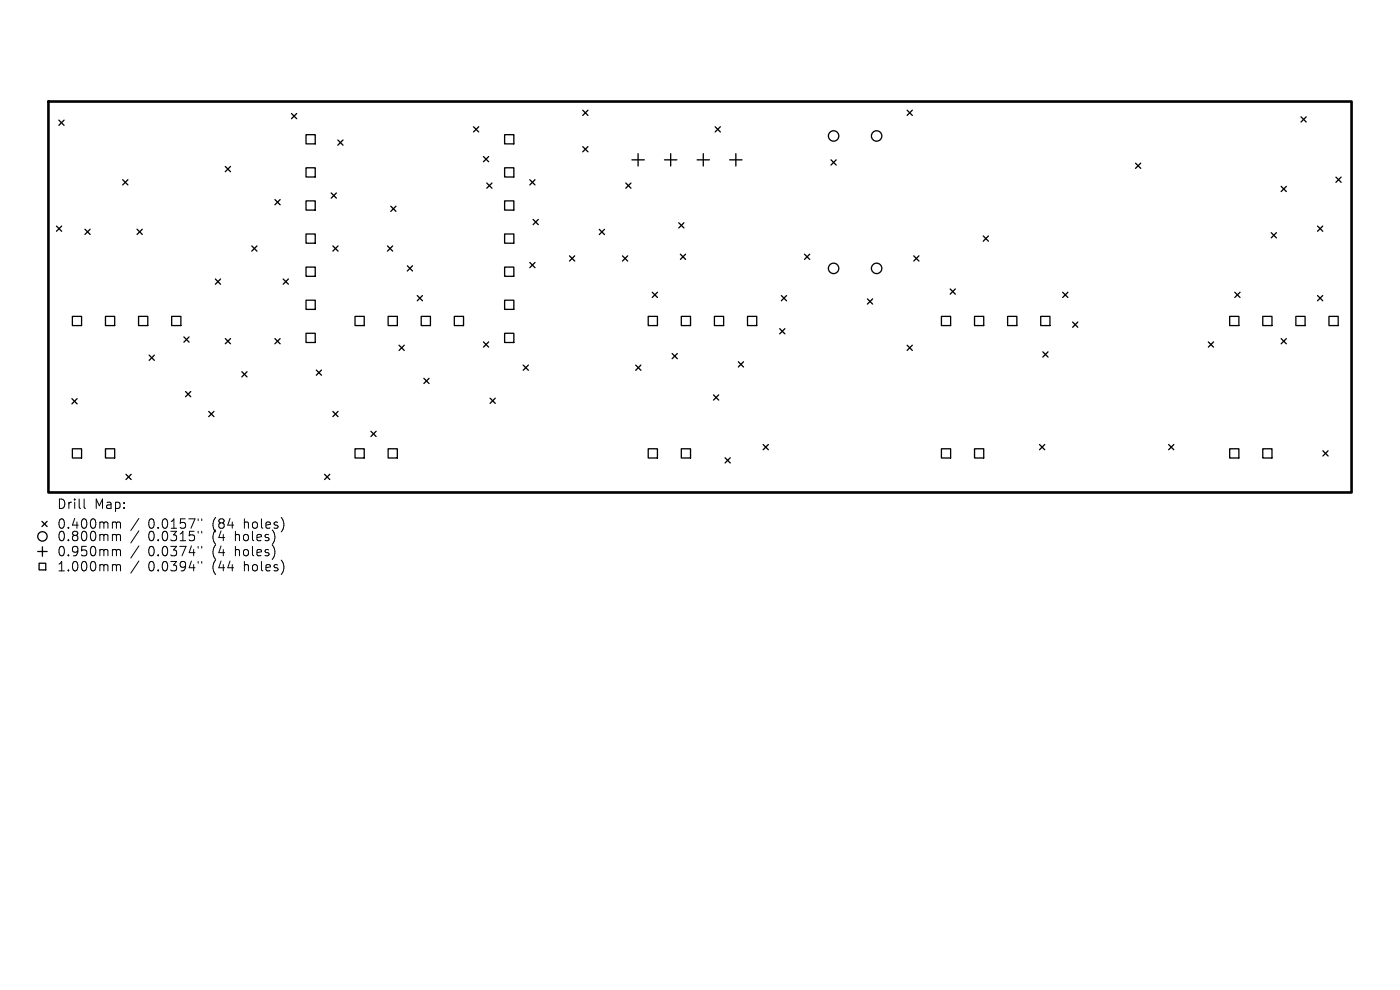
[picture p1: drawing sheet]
<svg xmlns="http://www.w3.org/2000/svg" width="297mm" height="210mm" viewBox="0 0 297 210" stroke-linecap="round" stroke-linejoin="round" font-family="sans-serif">
<defs><g id="words">
<g font-size="2.8">
<text x="12" y="108.2">Drill</text>
<text x="12" y="112.4">0.400mm</text>
<text x="20" y="108.2">Map:</text>
<text x="31.4" y="112.4">0.0157&quot;</text>
<text x="45.2" y="112.4">(84</text>
<text x="52" y="112.4">holes)</text>
<text x="12" y="115.1">0.800mm</text>
<text x="12" y="118.3">0.950mm</text>
<text x="31.4" y="115.1">0.0315&quot;</text>
<text x="31.4" y="118.3">0.0374&quot;</text>
<text x="45.2" y="115.1">(4</text>
<text x="45.2" y="118.3">(4</text>
<text x="50.1" y="115.1">holes)</text>
<text x="50.1" y="118.3">holes)</text>
<text x="12" y="121.5">1.000mm</text>
<text x="31.4" y="121.5">0.0394&quot;</text>
<text x="45.2" y="121.5">(44</text>
<text x="52" y="121.5">holes)</text>
</g>
</g></defs>
<path d="M10.3 21.5h276.4v83h-276.4z" fill="none" stroke="#000" stroke-width=".55"/>
<g fill="none" stroke="#000" stroke-width=".28">
<path d="M12.5 25.5l1.1 1.1M13.6 25.5l-1.1 1.1M26 38.1l1.1 1.1M27.1 38.1l-1.1 1.1M47.8 35.3l1.1 1.1M48.9 35.3l-1.1 1.1M61.8 24.1l1.1 1.1M62.9 24.1l-1.1 1.1M64.9 28.6h2v1.9h-2zM64.9 35.6h2v1.9h-2zM71.7 29.7l1.1 1.1M72.8 29.7l-1.1 1.1"/>
<path d="M100.5 26.9l1.1 1.1M101.6 26.9l-1.1 1.1M102.6 33.2l1.1 1.1M103.3 38.8l1.1 1.1M103.7 33.2l-1.1 1.1M104.4 38.8l-1.1 1.1M107.1 28.6h1.9v1.9h-1.9zM107.1 35.6h1.9v1.9h-1.9zM112.4 38.1l1.1 1.1M113.5 38.1l-1.1 1.1M123.6 23.4l1.1 1.1M123.6 31.1l1.1 1.1"/>
<path d="M124.7 23.4l-1.1 1.1M124.7 31.1l-1.1 1.1M132.8 38.8l1.1 1.1M133.9 38.8l-1.1 1.1M134.1 33.9h2.6M135.4 32.6v2.6M141 33.9h2.6M142.3 32.6v2.6M147.9 33.9h2.6M149.2 32.6v2.6M151.7 26.9l1.1 1.1M152.8 26.9l-1.1 1.1"/>
<path d="M154.8 33.9h2.6M156.1 32.6v2.6M176.3 33.9l1.1 1.1M177.4 33.9l-1.1 1.1M192.4 23.4l1.1 1.1M193.5 23.4l-1.1 1.1M240.9 34.6l1.1 1.1M242 34.6l-1.1 1.1M271.8 39.5l1.1 1.1M272.9 39.5l-1.1 1.1M276 24.8l1.1 1.1M277.1 24.8l-1.1 1.1"/>
<path d="M283.4 37.6l1.1 1.1M284.5 37.6l-1.1 1.1M12 48l1.1 1.1M13.1 48l-1.1 1.1M18 48.6l1.1 1.1M19.1 48.6l-1.1 1.1M29.1 48.6l1.1 1.1M30.2 48.6l-1.1 1.1M45.7 59.2l1.1 1.1M46.8 59.2l-1.1 1.1M53.4 52.2l1.1 1.1M54.5 52.2l-1.1 1.1"/>
<path d="M58.3 42.3l1.1 1.1M59.4 42.3l-1.1 1.1M60.1 59.2l1.1 1.1M61.2 59.2l-1.1 1.1M64.9 42.6h2v2h-2zM64.9 49.6h2v2h-2zM64.9 56.7h2v1.9h-2zM70.3 40.9l1.1 1.1M70.6 52.2l1.1 1.1M71.4 40.9l-1.1 1.1M71.7 52.2l-1.1 1.1M82.2 52.2l1.1 1.1"/>
<path d="M82.9 43.7l1.1 1.1M83.3 52.2l-1.1 1.1M84 43.7l-1.1 1.1M86.4 56.4l1.1 1.1M87.5 56.4l-1.1 1.1M107.1 42.6h1.9v2h-1.9zM107.1 49.6h1.9v2h-1.9zM107.1 56.7h1.9v1.9h-1.9zM112.4 55.7l1.1 1.1M113.1 46.5l1.1 1.2M113.5 55.7l-1.1 1.1M114.2 46.5l-1.1 1.2"/>
<path d="M120.8 54.3l1.1 1.1M121.9 54.3l-1.1 1.1M127.1 48.7l1.1 1.1M128.2 48.7l-1.1 1.1M132.1 54.3l1.1 1.1M133.2 54.3l-1.1 1.1M144 47.3l1.1 1.1M144.3 53.9l1.1 1.1M145.1 47.3l-1.1 1.1M145.4 53.9l-1.1 1.1M170.7 53.9l1.1 1.1M171.8 53.9l-1.1 1.1"/>
<path d="M193.8 54.3l1.2 1.1M195 54.3l-1.2 1.1M208.6 50.1l1.1 1.1M209.7 50.1l-1.1 1.1M269.7 49.4l1.1 1.1M270.8 49.4l-1.1 1.1M279.5 48l1.1 1.1M280.6 48l-1.1 1.1M15.4 67.1h1.9v2h-1.9zM22.4 67.1h1.9v2h-1.9zM29.4 67.1h2v2h-2zM31.6 75.3l1.1 1.1"/>
<path d="M32.7 75.3l-1.1 1.1M36.4 67.1h2v2h-2zM39 71.5l1.1 1.1M40.1 71.5l-1.1 1.1M47.8 71.8l1.1 1.1M48.9 71.8l-1.1 1.1M51.3 78.8l1.1 1.2M52.4 78.8l-1.1 1.2M58.3 71.8l1.1 1.1M59.4 71.8l-1.1 1.1M64.9 63.7h2v1.9h-2zM64.9 70.7h2v2h-2z"/>
<path d="M67.1 78.5l1.1 1.1M68.2 78.5l-1.1 1.1M75.3 67.1h2v2h-2zM82.3 67.1h2v2h-2zM84.7 73.2l1.1 1.1M85.8 73.2l-1.1 1.1M88.5 62.7l1.1 1.1M89.4 67.1h1.9v2h-1.9zM89.6 62.7l-1.1 1.1M96.4 67.1h1.9v2h-1.9zM102.6 72.5l1.1 1.1M103.7 72.5l-1.1 1.1"/>
<path d="M107.1 63.7h1.9v1.9h-1.9zM107.1 70.7h1.9v2h-1.9zM111 77.4l1.1 1.1M112.1 77.4l-1.1 1.1M134.9 77.4l1.1 1.1M136 77.4l-1.1 1.1M137.5 67.1h2v2h-2zM138.4 62l1.1 1.1M139.5 62l-1.1 1.1M142.6 75l1.1 1.1M143.7 75l-1.1 1.1M144.5 67.1h2v2h-2z"/>
<path d="M151.6 67.1h1.9v2h-1.9zM156.6 76.7l1.1 1.1M157.7 76.7l-1.1 1.1M158.6 67.1h1.9v2h-1.9zM165.4 69.7l1.1 1.1M165.8 62.7l1.1 1.1M166.5 69.7l-1.1 1.1M166.9 62.7l-1.1 1.1M184 63.4l1.1 1.1M185.1 63.4l-1.1 1.1M192.4 73.2l1.1 1.1M193.5 73.2l-1.1 1.1"/>
<path d="M199.7 67.1h2v2h-2zM201.6 61.3l1.1 1.1M202.7 61.3l-1.1 1.1M206.7 67.1h2v2h-2zM213.8 67.1h1.9v2h-1.9zM220.8 67.1h1.9v2h-1.9zM221.2 74.6l1.1 1.1M222.3 74.6l-1.1 1.1M225.4 62l1.1 1.1M226.5 62l-1.1 1.1M227.5 68.3l1.2 1.1M228.7 68.3l-1.2 1.1"/>
<path d="M256.3 72.5l1.1 1.1M257.4 72.5l-1.1 1.1M260.9 67.1h1.9v2h-1.9zM262 62l1.1 1.1M263.1 62l-1.1 1.1M267.9 67.1h1.9v2h-1.9zM271.8 71.8l1.1 1.1M272.9 71.8l-1.1 1.1M274.9 67.1h2v2h-2zM279.5 62.7l1.1 1.1M280.6 62.7l-1.1 1.1M281.9 67.1h2v2h-2z"/>
<path d="M15.3 84.6l1.1 1.1M15.4 95.2h1.9v2h-1.9zM16.4 84.6l-1.1 1.1M22.4 95.2h1.9v2h-1.9zM39.4 83.1l1.1 1.1M40.5 83.1l-1.1 1.1M44.3 87.3l1.1 1.1M45.4 87.3l-1.1 1.1M70.6 87.3l1.1 1.1M71.7 87.3l-1.1 1.1M75.3 95.2h2v2h-2zM78.7 91.5l1.1 1.1"/>
<path d="M79.8 91.5l-1.1 1.1M82.3 95.2h2v2h-2zM89.9 80.3l1.1 1.1M91 80.3l-1.1 1.1M104 84.5l1.1 1.1M105.1 84.5l-1.1 1.1M137.5 95.2h2v2h-2zM144.5 95.2h2v2h-2zM151.4 83.8l1.1 1.1M152.5 83.8l-1.1 1.1M153.8 97.1l1.1 1.1M154.9 97.1l-1.1 1.1"/>
<path d="M161.9 94.3l1.1 1.1M163 94.3l-1.1 1.1M199.7 95.2h2v2h-2zM206.7 95.2h2v2h-2zM220.5 94.3l1.1 1.1M221.6 94.3l-1.1 1.1M247.9 94.3l1.1 1.1M249 94.3l-1.1 1.1M260.9 95.2h1.9v2h-1.9zM267.9 95.2h1.9v2h-1.9zM280.6 95.6l1.1 1.1M281.7 95.6l-1.1 1.1"/>
<path d="M8 117h2M8.3 119.5h1.4v1.4h-1.4zM8.9 110.6l1.1 1.1M9 116v2M10 110.6l-1.1 1.1M26.7 100.6l1.1 1.1M27.8 100.6l-1.1 1.1M68.9 100.6l1.1 1.1M70 100.6l-1.1 1.1"/>
<circle cx="176.8" cy="28.8" r="1.11"/>
<circle cx="186" cy="28.8" r="1.11"/>
<circle cx="176.8" cy="56.9" r="1.11"/>
<circle cx="186" cy="56.9" r="1.11"/>
<circle cx="9" cy="113.8" r="1"/>
</g>
<g fill="none" stroke="#000" stroke-width=".21">
<path d="M17.8 105.9v1.7l.3 .3M24.1 110.7h.3l.3 .3M24.1 113.4h.3l.3 .3M24.1 116.6h.3l.3 .3M24.1 119.8h.3l.3 .3M24.7 111l.3-.3 .5 .1 .1 1.3M24.7 111v1.1M24.7 113.7v1M24.7 116.9v1M24.7 113.7l.3-.3 .5 .1 .1 1.2M24.7 116.9l.3-.3 .5 .1 .1 1.2M29.5 110l-1.7 2.5"/>
<path d="M29.5 112.6l-1.7 2.6M29.5 115.8l-1.7 2.6M29.5 119l-1.7 2.6M42 110.1v.3M42 112.7v.4M42 115.9v.4M42 119.1v.4M42.8 110.1v.3M42.8 112.7v.4M42.8 115.9v.4M42.8 119.1v.4M24.7 120.1v1"/>
<path d="M24.7 120.1l.3-.3 .5 .1 .1 1.2"/>
</g>
<use href="#words"/>
</svg>
